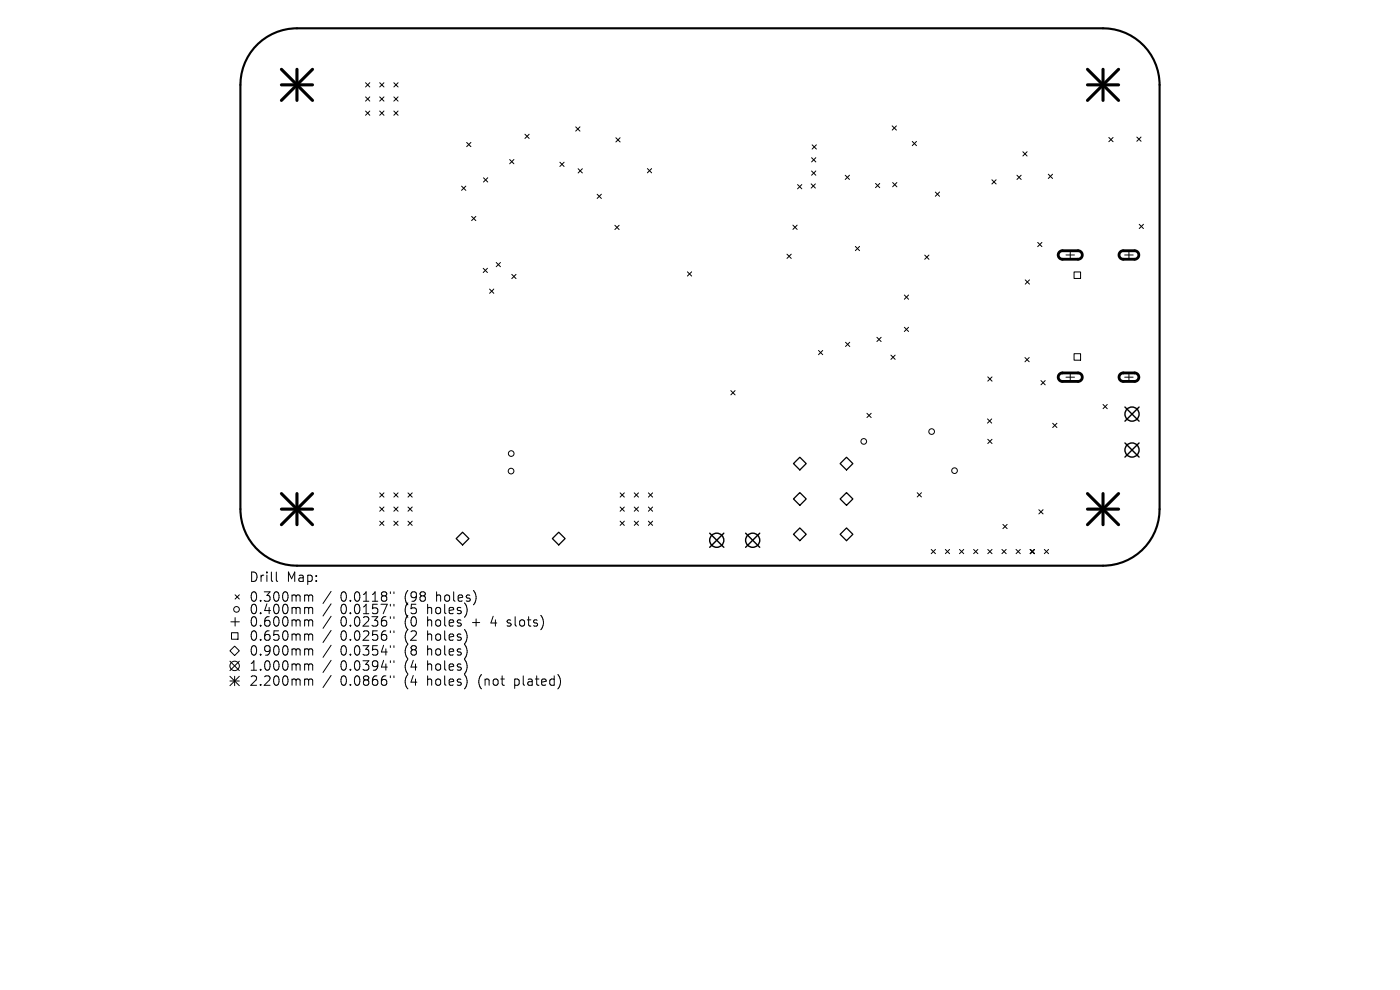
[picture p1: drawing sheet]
<svg xmlns="http://www.w3.org/2000/svg" width="297mm" height="210mm" viewBox="0 0 297 210" stroke-linecap="round" stroke-linejoin="round" font-family="sans-serif">
<defs><g id="words">
<g font-size="2.8">
<text x="52.8" y="123.7">Drill</text>
<text x="60.8" y="123.7">Map:</text>
<text x="52.8" y="127.9">0.300mm</text>
<text x="52.8" y="130.6">0.400mm</text>
<text x="72.2" y="127.9">0.0118&quot;</text>
<text x="72.2" y="130.6">0.0157&quot;</text>
<text x="85.9" y="127.9">(98</text>
<text x="85.9" y="130.6">(5</text>
<text x="90.9" y="130.6">holes)</text>
<text x="92.8" y="127.9">holes)</text>
<text x="52.8" y="133.2">0.600mm</text>
<text x="52.8" y="136.2">0.650mm</text>
<text x="72.2" y="133.2">0.0236&quot;</text>
<text x="72.2" y="136.2">0.0256&quot;</text>
<text x="85.9" y="133.2">(0</text>
<text x="85.9" y="136.2">(2</text>
<text x="90.9" y="133.2">holes</text>
<text x="90.9" y="136.2">holes)</text>
<text x="100.6" y="133.2">+</text>
<text x="104.8" y="133.2">4</text>
<text x="108.5" y="133.2">slots)</text>
<text x="52.8" y="139.4">0.900mm</text>
<text x="52.8" y="142.6">1.000mm</text>
<text x="72.2" y="139.4">0.0354&quot;</text>
<text x="72.2" y="142.6">0.0394&quot;</text>
<text x="85.9" y="139.4">(8</text>
<text x="85.9" y="142.6">(4</text>
<text x="90.9" y="139.4">holes)</text>
<text x="90.9" y="142.6">holes)</text>
<text x="52.8" y="145.8">2.200mm</text>
<text x="72.2" y="145.8">0.0866&quot;</text>
<text x="85.9" y="145.8">(4</text>
<text x="90.9" y="145.8">holes)</text>
<text x="102" y="145.8">(not</text>
<text x="109.8" y="145.8">plated)</text>
</g>
</g></defs>
<path d="M54.7 9.3a12 12 0 0 1 8.3-3.3h171a12 12 0 0 1 12 12v90a12 12 0 0 1-12 12h-171a12 12 0 0 1-12-12v-90a12 12 0 0 1 3.7-8.7z" fill="none" stroke="#000" stroke-width=".45"/>
<g fill="none" stroke="#000" stroke-width=".21">
<path d="M77.6 17.6l.9 .9M78.5 17.6l-.9 .9M80.6 17.6l.9 .9M81.5 17.6l-.9 .9M83.6 17.6l.9 .9M84.5 17.6l-.9 .9M77.6 20.6l.9 .9M77.6 23.6l.9 .9M78.5 20.6l-.9 .9M78.5 23.6l-.9 .9M80.6 20.6l.9 .9M80.6 23.6l.9 .9"/>
<path d="M81.5 20.6l-.9 .9M81.5 23.6l-.9 .9M83.6 23.6l.9 .9M83.6 20.6l.9 .9M84.5 20.6l-.9 .9M84.5 23.6l-.9 .9M97.9 39.5l.9 .9M98.8 39.5l-.9 .9M99 30.2l.9 .9M99.9 30.2l-.9 .9M102.6 37.7l.9 .9M103.5 37.7l-.9 .9"/>
<path d="M108.1 33.8l.9 .9M109 33.8l-.9 .9M111.4 28.5l.9 .9M112.3 28.5l-.9 .9M118.8 34.4l.9 .9M119.7 34.4l-.9 .9M122.1 26.9l.9 .9M122.6 35.8l.9 .9M123 26.9l-.9 .9M123.5 35.8l-.9 .9M130.7 29.2l.9 .9M131.6 29.2l-.9 .9"/>
<path d="M137.3 35.8l.9 .9M138.2 35.8l-.9 .9M169.2 39.2l.9 .9M170.1 39.2l-.9 .9M172.1 39l.9 .9M172.2 33.5l.9 .9M172.2 36.3l.9 .9M172.3 30.7l.9 .9M173 39l-.9 .9M173.1 33.5l-.9 .9M173.1 36.3l-.9 .9M173.2 30.7l-.9 .9"/>
<path d="M179.3 37.2l.9 .9M180.2 37.2l-.9 .9M185.7 38.9l.9 .9M186.6 38.9l-.9 .9M189.3 26.7l.9 .9M189.4 38.7l.9 .9M190.2 26.7l-.9 .9M190.3 38.7l-.9 .9M193.5 30l.9 .9M194.4 30l-.9 .9M210.4 38.1l.9 .9M211.3 38.1l-.9 .9"/>
<path d="M215.7 37.2l.9 .9M216.6 37.2l-.9 .9M217 32.2l.9 .9M217.9 32.2l-.9 .9M222.4 37l.9 .9M223.3 37l-.9 .9M235.2 29.2l.9 .9M236.1 29.2l-.9 .9M241.2 29.1l.9 .9M242.1 29.1l-.9 .9M100.1 45.9l.9 .9M101 45.9l-.9 .9"/>
<path d="M102.5 56.9l.9 .9M103.4 56.9l-.9 .9M105.3 55.7l.9 .9M106.2 55.7l-.9 .9M108.6 58.2l.9 .9M109.5 58.2l-.9 .9M126.7 41.2l.9 .9M127.6 41.2l-.9 .9M130.4 47.8l.9 .9M131.3 47.8l-.9 .9M145.8 57.7l.9 .9M146.7 57.7l-.9 .9"/>
<path d="M167 53.9l.9 .9M167.9 53.9l-.9 .9M168.2 47.8l.9 .9M169.1 47.8l-.9 .9M181.5 52.3l.9 .9M182.4 52.3l-.9 .9M196.2 54.1l.9 .9M197.1 54.1l-.9 .9M198.4 40.7l.9 .9M199.3 40.7l-.9 .9M217.5 59.4l.9 .9M218.4 59.4l-.9 .9"/>
<path d="M220.1 51.4l.9 .9M221 51.4l-.9 .9M226.1 54.1h1.8M227 53.2v1.8M227.9 57.7h1.3v1.4h-1.3zM238.6 54.1h1.8M239.5 53.2v1.8M241.7 47.6l.9 .9M242.6 47.6l-.9 .9M103.9 61.3l.9 .9M104.8 61.3l-.9 .9M173.6 74.3l.9 .9"/>
<path d="M174.5 74.3l-.9 .9M179.4 72.6l.9 .9M180.3 72.6l-.9 .9M186 71.6l.9 .9M186.9 71.6l-.9 .9M189 75.3l.9 .9M189.9 75.3l-.9 .9M191.9 62.6l.9 .9M191.9 69.4l.9 .9M192.8 62.6l-.9 .9M192.8 69.4l-.9 .9M209.6 80l.9 .9"/>
<path d="M210.5 80l-.9 .9M217.4 75.8l.9 .9M218.3 75.8l-.9 .9M227 79.1v1.8M227.9 75h1.3v1.4h-1.3zM239.5 79.1v1.8M155 82.9l.9 .9M155.9 82.9l-.9 .9M183.9 87.7l.9 .9M184.8 87.7l-.9 .9M209.5 88.9l.9 .9M209.6 93.2l.9 .9"/>
<path d="M210.4 88.9l-.9 .9M210.5 93.2l-.9 .9M220.8 80.7l.9 .9M221.7 80.7l-.9 .9M223.3 89.8l.9 .9M224.2 89.8l-.9 .9M226.1 80h1.8M234 85.8l.9 .9M234.9 85.8l-.9 .9M238.6 80h1.8M80.6 104.6l.9 .9M80.6 107.6l.9 .9"/>
<path d="M80.6 110.6l.9 .9M81.5 104.6l-.9 .9M81.5 107.6l-.9 .9M81.5 110.6l-.9 .9M83.6 110.6l.9 .9M83.6 104.6l.9 .9M83.6 107.6l.9 .9M84.5 104.6l-.9 .9M84.5 107.6l-.9 .9M84.5 110.6l-.9 .9M86.6 107.6l.9 .9M86.6 110.6l.9 .9"/>
<path d="M86.6 104.6l.9 .9M87.5 104.6l-.9 .9M87.5 107.6l-.9 .9M87.5 110.6l-.9 .9M131.6 104.6l.9 .9M131.6 107.6l.9 .9M131.6 110.6l.9 .9M132.5 104.6l-.9 .9M132.5 107.6l-.9 .9M132.5 110.6l-.9 .9M134.6 110.6l.9 .9M134.6 104.6l.9 .9"/>
<path d="M134.6 107.6l.9 .9M135.5 104.6l-.9 .9M135.5 107.6l-.9 .9M135.5 110.6l-.9 .9M137.6 107.6l.9 .9M137.6 110.6l.9 .9M137.6 104.6l.9 .9M138.5 104.6l-.9 .9M138.5 107.6l-.9 .9M138.5 110.6l-.9 .9M194.6 104.5l.9 .9M195.5 104.5l-.9 .9"/>
<path d="M197.6 116.6l.9 .9M198.5 116.6l-.9 .9M200.6 116.6l.9 .9M201.5 116.6l-.9 .9M203.6 116.6l.9 .9M204.5 116.6l-.9 .9M206.6 116.6l.9 .9M207.5 116.6l-.9 .9M209.6 116.6l.9 .9M210.5 116.6l-.9 .9M212.6 116.6l.9 .9M212.8 111.2l.9 .9"/>
<path d="M213.5 116.6l-.9 .9M213.7 111.2l-.9 .9M215.6 116.6l.9 .9M216.5 116.6l-.9 .9M218.6 116.6l.9 .9M219.5 116.6l-.9 .9M220.4 108.1l.9 .9M221.3 108.1l-.9 .9M221.6 116.6l.9 .9M222.5 116.6l-.9 .9M48.8 138.1l1-1 1 1-1 1zM49 131.9h1.8"/>
<path d="M49.1 134.2h1.4v1.4h-1.4zM49.9 126.2l.9 .9M49.9 131v1.8M50.8 126.2l-.9 .9M58.6 121.3v1.8l.3 .2M64.9 126.2l.5 .1 .1 .2M64.9 128.8h.3l.3 .3M64.9 131.5h.3l.3 .3M64.9 134.5l.5 .1 .1 .2M64.9 137.6l.5 .1 .1 .2M65.5 126.5l.3-.3 .4 .1 .1 1.2M65.5 126.5v1"/>
<path d="M65.5 129.1v1.1M65.5 131.8v1M65.5 134.8v1M65.5 137.9v1.1M65.5 129.1l.3-.3 .4 .1 .1 1.3M65.5 131.8l.3-.3 .4 .1 .1 1.2M65.5 134.8l.3-.3 .4 .1 .1 1.2M65.5 137.9l.3-.3 .4 .1 .1 1.3M70.2 125.4l-1.7 2.6M70.2 128.1l-1.7 2.6M70.2 130.7l-1.7 2.6M70.2 133.7l-1.7 2.6"/>
<path d="M70.2 136.9l-1.7 2.5M82.8 125.5v.4M82.8 128.2v.4M82.8 130.8v.4M82.8 133.8v.4M82.8 137v.4M83.6 125.5v.4M83.6 128.2v.4M83.6 130.8v.4M83.6 133.8v.4M83.6 137v.4M107.6 132.7l.2 .1"/>
<path d="M107.7 131.6v.5M48.8 140.3l2 2M48.8 143.5l2 2M48.8 144.5h2M49.8 143.5v2M50.8 140.3l-2 2M50.8 143.5l-2 2M64.9 140.8l.5 .1 .1 .2M64.9 144h.3l.3 .3M65.5 141.1v1.1M65.5 144.3v1.1M65.5 141.1l.3-.3 .4 .1 .1 1.3"/>
<path d="M65.5 144.3l.3-.3 .4 .1 .1 1.3M70.2 140.1l-1.7 2.5M70.2 143.3l-1.7 2.5M82.8 140.2v.4M82.8 143.4v.4M83.6 140.2v.4M83.6 143.4v.4"/>
<circle cx="108.4" cy="99.9" r=".6"/>
<circle cx="108.5" cy="96.2" r=".6"/>
<circle cx="183.2" cy="93.6" r=".6"/>
<circle cx="197.6" cy="91.5" r=".6"/>
<circle cx="202.5" cy="99.8" r=".6"/>
<circle cx="50.2" cy="129.3" r=".6"/>
<circle cx="49.8" cy="141.3" r="1"/>
</g>
<path d="M224.8 53.5l.5-.3h3.4a.9 .9 0 0 1 .9 .9 .9 .9 0 0 1-.9 .9h-3.3a.9 .9 0 0 1-.8-.6 .9 .9 0 0 1 .2-.9zM237.7 53.5l.5-.3h2.5a.9 .9 0 0 1 .9 .9 .9 .9 0 0 1-.9 .9h-2.4a.9 .9 0 0 1-.8-.6 .9 .9 0 0 1 .2-.9zM224.8 79.4l.5-.3h3.4a.9 .9 0 0 1 .9 .9 .9 .9 0 0 1-.9 .9h-3.3a.9 .9 0 0 1-.8-.5 .9 .9 0 0 1 .2-1zM237.7 79.4l.5-.3h2.5a.9 .9 0 0 1 .9 .9 .9 .9 0 0 1-.9 .9h-2.4a.9 .9 0 0 1-.8-.5 .9 .9 0 0 1 .2-1z" fill="none" stroke="#000" stroke-width=".6"/>
<path d="M168.3 98.3l1.4-1.3 1.3 1.3-1.3 1.4zM178.2 98.3l1.4-1.3 1.3 1.3-1.3 1.4zM96.8 114.2l1.3-1.3 1.4 1.3-1.4 1.4zM117.2 114.2l1.3-1.3 1.4 1.3-1.4 1.4zM168.3 105.8l1.4-1.3 1.3 1.3-1.3 1.4zM168.3 113.3l1.4-1.3 1.3 1.3-1.3 1.4zM178.2 105.8l1.4-1.3 1.3 1.3-1.3 1.4zM178.2 113.3l1.4-1.3 1.3 1.3-1.3 1.4z" fill="none" stroke="#000" stroke-width=".27"/>
<g fill="none" stroke="#000" stroke-width=".3">
<path d="M238.7 86.3l3 3M238.7 94l3 3M241.7 86.3l-3 3M241.7 94l-3 3M150.6 113.1l3 3M153.6 113.1l-3 3M158.2 113.1l3 3M161.2 113.1l-3 3"/>
<circle cx="240.2" cy="87.8" r="1.5"/>
<circle cx="240.2" cy="95.5" r="1.5"/>
<circle cx="152.1" cy="114.6" r="1.5"/>
<circle cx="159.7" cy="114.6" r="1.5"/>
</g>
<g fill="none" stroke="#000" stroke-width=".66">
<path d="M59.7 14.7l6.6 6.6M59.7 18h6.6M63 14.7v6.6M66.3 14.7l-6.6 6.6M230.7 18h6.6M230.7 14.7l6.6 6.6M234 14.7v6.6M237.3 14.7l-6.6 6.6M59.7 104.7l6.6 6.6M59.7 108h6.6M63 104.7v6.6M66.3 104.7l-6.6 6.6"/>
<path d="M230.7 108h6.6M230.7 104.7l6.6 6.6M234 104.7v6.6M237.3 104.7l-6.6 6.6"/>
</g>
<use href="#words"/>
</svg>
